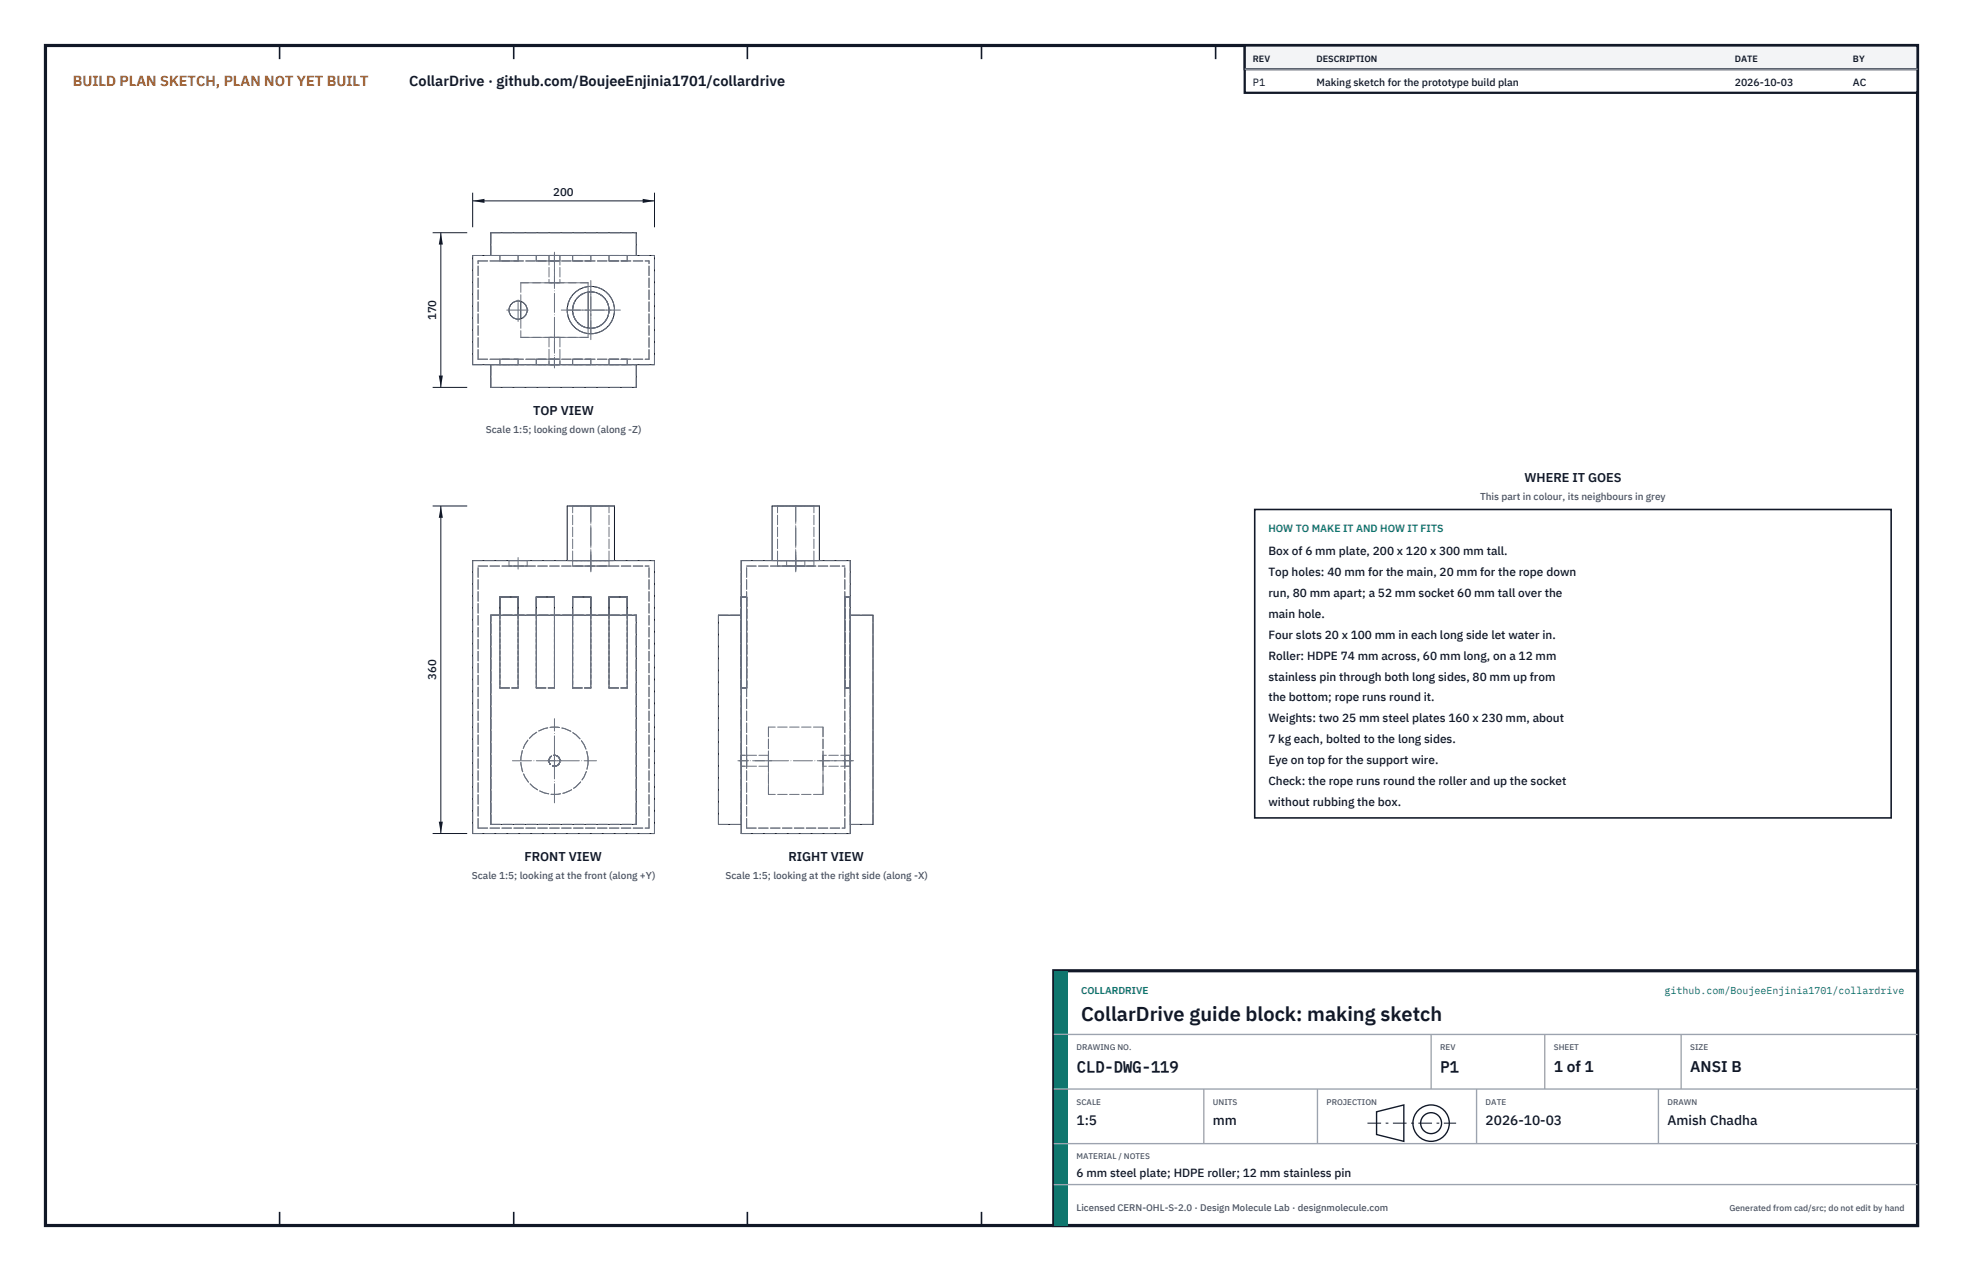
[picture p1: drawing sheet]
<svg xmlns="http://www.w3.org/2000/svg" width="432mm" height="279mm" viewBox="0 0 432 279" stroke-linecap="round" stroke-linejoin="round" font-family="sans-serif">
<defs><g id="words">
<text font-size="4.4" fill="#111827" x="237.8" y="224.4">CollarDrive guide block: making sketch</text>
<g font-size="3.4" fill="#111827">
<text x="236.8" y="235.6">CLD-DWG-119</text>
<text x="316.8" y="235.6">P1</text>
<text x="341.8" y="235.6">1 of 1</text>
<text x="371.8" y="235.6">ANSI B</text>
</g>
<text font-size="3.2" fill="#b45309" x="16" y="19">BUILD PLAN SKETCH, PLAN NOT YET BUILT</text>
<text font-size="3.2" fill="#111827" x="90" y="19">CollarDrive · github.com/BoujeeEnjinia1701/collardrive</text>
<g font-size="3" fill="#111827">
<text x="236.8" y="247.2">1:5</text>
<text x="266.8" y="247.2">mm</text>
<text x="326.8" y="247.2">2026-10-03</text>
<text x="366.8" y="247.2">Amish Chadha</text>
</g>
<g font-size="2.8" fill="#111827">
<text x="117.3" y="91.2">TOP VIEW</text>
<text x="335.3" y="106">WHERE IT GOES</text>
<text x="115.4" y="189.3">FRONT VIEW</text>
<text x="173.4" y="189.3">RIGHT VIEW</text>
</g>
<g font-size="2.6" fill="#111827">
<text x="279" y="122">Box of 6 mm plate, 200 x 120 x 300 mm tall.</text>
<text x="279" y="126.6">Top holes: 40 mm for the main, 20 mm for the rope down</text>
<text x="279" y="131.2">run, 80 mm apart; a 52 mm socket 60 mm tall over the</text>
<text x="279" y="135.8">main hole.</text>
<text x="279" y="140.4">Four slots 20 x 100 mm in each long side let water in.</text>
<text x="279" y="145">Roller: HDPE 74 mm across, 60 mm long, on a 12 mm</text>
<text x="279" y="149.6">stainless pin through both long sides, 80 mm up from</text>
<text x="279" y="154.2">the bottom; rope runs round it.</text>
<text x="279" y="158.8">Weights: two 25 mm steel plates 160 x 230 mm, about</text>
<text x="279" y="163.4">7 kg each, bolted to the long sides.</text>
<text x="279" y="168">Eye on top for the support wire.</text>
<text x="279" y="172.6">Check: the rope runs round the roller and up the socket</text>
<text x="279" y="177.2">without rubbing the box.</text>
<text x="236.8" y="258.8">6 mm steel plate; HDPE roller; 12 mm stainless pin</text>
</g>
<g font-size="2.5" fill="#111827">
<text x="121.7" y="43.2">200</text>
<text x="96" y="70.4" transform="rotate(-90 96 70.4)">170</text>
<text x="96" y="149.5" transform="rotate(-90 96 149.5)">360</text>
</g>
<g font-size="2.3" fill="#111827">
<text x="275.6" y="18.8">P1</text>
<text x="289.6" y="18.8">Making sketch for the prototype build plan</text>
<text x="381.6" y="18.8">2026-10-03</text>
<text x="407.6" y="18.8">AC</text>
</g>
<text font-size="2.3" fill="#0f766e" x="279" y="117">HOW TO MAKE IT AND HOW IT FITS</text>
<g font-size="2.2" fill="#4b5563">
<text x="106.9" y="95.2">Scale 1:5; looking down (along -Z)</text>
<text x="325.6" y="110">This part in colour, its neighbours in grey</text>
<text x="103.8" y="193.3">Scale 1:5; looking at the front (along +Y)</text>
<text x="159.6" y="193.3">Scale 1:5; looking at the right side (along -X)</text>
</g>
<g font-size="2.2" fill="#0f766e">
<text x="237.8" y="218.4">COLLARDRIVE</text>
<text x="366.1" y="218.4">github.com/BoujeeEnjinia1701/collardrive</text>
</g>
<text font-size="2.1" fill="#4b5563" x="236.8" y="266.2">Licensed CERN-OHL-S-2.0 · Design Molecule Lab · designmolecule.com</text>
<g font-size="2" fill="#111827">
<text x="275.6" y="13.6">REV</text>
<text x="289.6" y="13.6">DESCRIPTION</text>
<text x="381.6" y="13.6">DATE</text>
<text x="407.6" y="13.6">BY</text>
</g>
<text font-size="1.9" fill="#4b5563" x="380.4" y="266.2">Generated from cad/src; do not edit by hand</text>
<g font-size="1.8" fill="#4b5563">
<text x="236.8" y="230.8">DRAWING NO.</text>
<text x="316.8" y="230.8">REV</text>
<text x="341.8" y="230.8">SHEET</text>
<text x="371.8" y="230.8">SIZE</text>
<text x="236.8" y="242.8">SCALE</text>
<text x="266.8" y="242.8">UNITS</text>
<text x="291.8" y="242.8">PROJECTION</text>
<text x="326.8" y="242.8">DATE</text>
<text x="366.8" y="242.8">DRAWN</text>
<text x="236.8" y="254.8">MATERIAL / NOTES</text>
</g>
</g></defs>
<path d="M10 10h411.8v259.4h-411.8z" fill="none" stroke="#111827" stroke-width=".7" stroke-linecap="butt"/>
<g fill="none" stroke="#111827" stroke-width=".35">
<path d="M61.5 10v3M113 10v3M164.4 10v3M215.9 10v3M267.4 10v3M318.9 10v3M370.3 10v3M61.5 266.4v3M113 266.4v3M164.4 266.4v3M215.9 266.4v3M267.4 266.4v3"/>
<path d="M318.9 266.4v3M370.3 266.4v3"/>
</g>
<g fill="none" stroke="#111727" stroke-width=".22">
<path d="M104 56.2h40v24h-40zM108 56.2v-5h32v5M114.6 66.3v3.8M129.4 64.2v7.9M108 80.2v5h32v-5M104 123.2h40v60h-40zM108 135.2h32v46h-32zM110 135.2v-4h4v4M118 135.2v-4h4v4M124.8 123.2v-12h10.4v12M126 135.2v-4h4v4M134 135.2v-4h4v4"/>
<path d="M163 123.2h24v60h-24zM163 135.2h-5v46h5M169.8 123.2v-12h10.4v12M187 135.2h5v46h-5"/>
<circle cx="114" cy="68.2" r="2"/>
<circle cx="130" cy="68.2" r="4"/>
<circle cx="130" cy="68.2" r="5.2"/>
</g>
<g fill="none" stroke="#6a7180" stroke-width=".22" stroke-dasharray="2.1 .5">
<path d="M104 56.2h40M105.2 57.4h37.6M108 56.2v-5M108 56.2h32M108 51.2h32M110 56.2h4M110 57.4v-1.2M110 57.4h4M114 57.4v-1.2M118 56.2h4M118 57.4v-1.2M118 57.4h4"/>
<path d="M120.8 56.2h2.4M120.8 57.4h2.4M120.8 56.2v1.2M120.8 56.2v6M122 57.4v-1.2M123.2 56.2h-2.4M123.2 57.4h-2.4M123.2 56.2v1.2M123.2 56.2v6M126 56.2h4M126 57.4v-1.2M126 57.4h4"/>
<path d="M130 57.4v-1.2M134 56.2h4M134 57.4v-1.2M134 57.4h4M138 57.4v-1.2M140 56.2v-5M105.2 79h37.6M105.2 79v-21.6M110 79h4M114.6 74.2h14.8M114.6 62.2h14.8M114.6 62.2v4.1"/>
<path d="M114.6 70.1v4.1M118 79h4M120.8 79h2.4M120.8 74.2h2.4M120.8 62.2h2.4M120.8 79v1.2M120.8 74.2v6M123.2 79v1.2M123.2 79h-2.4M123.2 74.2v6M123.2 74.2h-2.4M123.2 62.2h-2.4"/>
<path d="M126 79h4M129.4 74.2h-14.8M129.4 62.2v2M129.4 72.1v2.1M129.4 62.2h-14.8M134 79h4M142.8 79v-21.6M104 80.2v-24M104 80.2h40M108 85.2v-5M108 85.2h32M108 80.2h32"/>
<path d="M110 80.2h4M110 80.2v-1.2M114 80.2v-1.2M118 80.2h4M118 80.2v-1.2M120.8 80.2h2.4M122 80.2v-1.2M123.2 80.2h-2.4M126 80.2h4M126 80.2v-1.2M130 80.2v-1.2M134 80.2h4"/>
<path d="M134 80.2v-1.2M138 80.2v-1.2M140 85.2v-5M144 80.2v-24M126 111.2h8M134 111.2h-8M135.2 111.2h-10.4M171 111.2h4M175 111.2h4M179 111.2h-8M180.2 111.2h-10.4M104 123.2h40"/>
<path d="M105.2 124.4h37.6M108 135.2h32M110 135.2v16M110 131.2h4M110 131.2v20M112 123.2h4M112 124.4h4M112 124.4v-1.2M114 135.2v16M114 131.2v20M116 123.2h-4M116 124.4v-1.2"/>
<path d="M116 124.4h-4M118 135.2v16M118 131.2h4M118 131.2v20M122 135.2v16M122 131.2v20M124.8 123.2h10.4M126 135.2v16M126 123.2h8M126 131.2h4M126 131.2v20M126 124.4h8"/>
<path d="M126 124.4v-1.2M126 123.2v-12M130 135.2v16M130 131.2v20M134 135.2v16M134 123.2h-8M134 131.2h4M134 131.2v20M134 124.4v-1.2M134 124.4h-8M134 123.2v-12M135.2 123.2h-10.4"/>
<path d="M138 135.2v16M138 131.2v20M158 135.2h5M163 123.2h24M163 131.2v20M163 131.2h1.2M164.2 131.2v20M164.2 124.4h21.6M169.8 123.2h5.2M171 123.2h4M171 124.4h4M171 124.4v-1.2"/>
<path d="M171 123.2v-12M173 123.2h2M173 124.4h2M173 124.4v-1.2M175 123.2h2M175 123.2h4M175 124.4h2M175 124.4h4M175 123.2h5.2M177 123.2h-4M177 124.4h-4M177 124.4v-1.2"/>
<path d="M179 123.2h-8M179 124.4h-8M179 124.4v-1.2M179 123.2v-12M180.2 123.2h-10.4M185.8 131.2h1.2M185.8 131.2v20M187 131.2v20M187 135.2h5M110 151.2h4M118 151.2h4M126 151.2h4"/>
<path d="M134 151.2h4M163 151.2h1.2M169 159.8v14.8M181 159.8v14.8M181 159.8h-12M185.8 151.2h1.2M163 167.2v-1.2M163 166v2.4M163 168.4v-1.2M164.2 167.2v-1.2M164.2 166v2.4M164.2 168.4v-1.2"/>
<path d="M164.2 166h-1.2M164.2 168.4h-1.2M169 167.2v-1.2M169 166v2.4M169 168.4v-1.2M169 167.2v-7.4M169 174.6v-7.4M169 166h-6M169 168.4h-6M181 167.2v-7.4M181 174.6v-7.4M181 167.2v-1.2"/>
<path d="M181 166v2.4M181 168.4v-1.2M181 174.6h-12M185.8 167.2v-1.2M185.8 166v2.4M185.8 168.4v-1.2M187 167.2v-1.2M187 166v2.4M187 168.4v-1.2M187 166h-1.2M187 168.4h-1.2M187 166h-6"/>
<path d="M187 168.4h-6M104 183.2v-60M104 183.2h40M105.2 182h37.6M105.2 182v-57.6M108 181.2v-46M108 181.2h32M140 181.2v-46M142.8 182v-57.6M144 183.2v-60M158 181.2v-46M158 181.2h5"/>
<path d="M163 183.2v-60M163 183.2h24M163 181.2v-46M164.2 182v-57.6M164.2 182h21.6M185.8 182v-57.6M187 183.2v-60M187 181.2v-46M187 181.2h5M192 181.2v-46"/>
<circle cx="114" cy="68.2" r="2"/>
<circle cx="130" cy="68.2" r="4"/>
<circle cx="130" cy="68.2" r="5.2"/>
<circle cx="122" cy="167.2" r="1.21"/>
<circle cx="122" cy="167.2" r="7.4"/>
</g>
<g fill="none" stroke="#6a7180" stroke-width=".22" stroke-dasharray="4.2 .5 0 .5">
<path d="M122 59.2v17.9M122 55.7v2.1M122 55.4v7.5M111.5 68.2h5M114 70.7v-5M122 78.5v2.1M122 73.4v7.5M123.5 68.2h13M125 68.2h10M130 74.7v-13M130 73.2v-10M114 125.1v-2.5"/>
<path d="M130 125.7v-3.7M130 125.5v-14.3M130 125.2v-14M175 125.7v-3.7M175 125.5v-14.3M175 125.2v-14M175 125.1v-2.5M112.7 167.2h18.5M120.5 167.2h3M122 176.5v-18.5M122 168.7v-3M164.7 167.2h-2.1"/>
<path d="M169.8 167.2h-7.5M184 167.2h-17.9M187.5 167.2h-2.1M187.8 167.2h-7.5"/>
</g>
<path d="M104 42.4v7.6M104 44.2h40M144 42.4v7.6" fill="none" stroke="#111827" stroke-width=".22"/>
<path d="M104 44.2l2.6-.5v.9zM141.4 43.7v.9l2.6-.4z" fill="#111827"/>
<path d="M95.2 51.2h7.6M97 51.2v34M95.2 85.2h7.6" fill="none" stroke="#111827" stroke-width=".22"/>
<path d="M97 51.2l-.5 2.6h.9zM96.5 82.6h.9l-.4 2.6z" fill="#111827"/>
<path d="M95.2 111.2h7.6M97 111.2v72M95.2 183.2h7.6" fill="none" stroke="#111827" stroke-width=".22"/>
<path d="M97 111.2l-.5 2.6h.9zM96.5 180.6h.9l-.4 2.6z" fill="#111827"/>
<path d="M276 112h140v67.8h-140z" fill="#fff" stroke="#111827" stroke-width=".35"/>
<path d="M273.8 10h148v10.4h-148z" fill="#fff" stroke="#111827" stroke-width=".5"/>
<path d="M273.8 10h148v5.2h-148z" fill="#f3f4f6" stroke="#111827" stroke-width=".5"/>
<path d="M273.8 15.2h148" fill="none" stroke="#9ca3af" stroke-width=".3"/>
<path d="M231.8 213.4h190v56h-190z" fill="#fff" stroke="#111827" stroke-width=".7" stroke-linecap="butt"/>
<path d="M231.8 213.4h3v56h-3z" fill="#0f766e"/>
<path d="M231.8 227.4h190M231.8 239.4h190M264.8 239.4v12M289.8 239.4v12M314.8 227.4v12M324.8 239.4v12M339.8 227.4v12M364.8 239.4v12M369.8 227.4v12M231.8 251.4h190M231.8 260.4h190" fill="none" stroke="#9ca3af" stroke-width=".3"/>
<g fill="none" stroke="#111827" stroke-width=".3">
<path d="M302.8 244.4l6-1.5v8l-6-1.5z"/>
<circle cx="314.8" cy="246.9" r="4"/>
<circle cx="314.8" cy="246.9" r="2.3"/>
</g>
<path d="M300.8 246.9h19.5" fill="none" stroke="#111827" stroke-width=".22" stroke-dasharray="3 1 .6 1" stroke-linecap="butt"/>
<use href="#words"/>
</svg>
